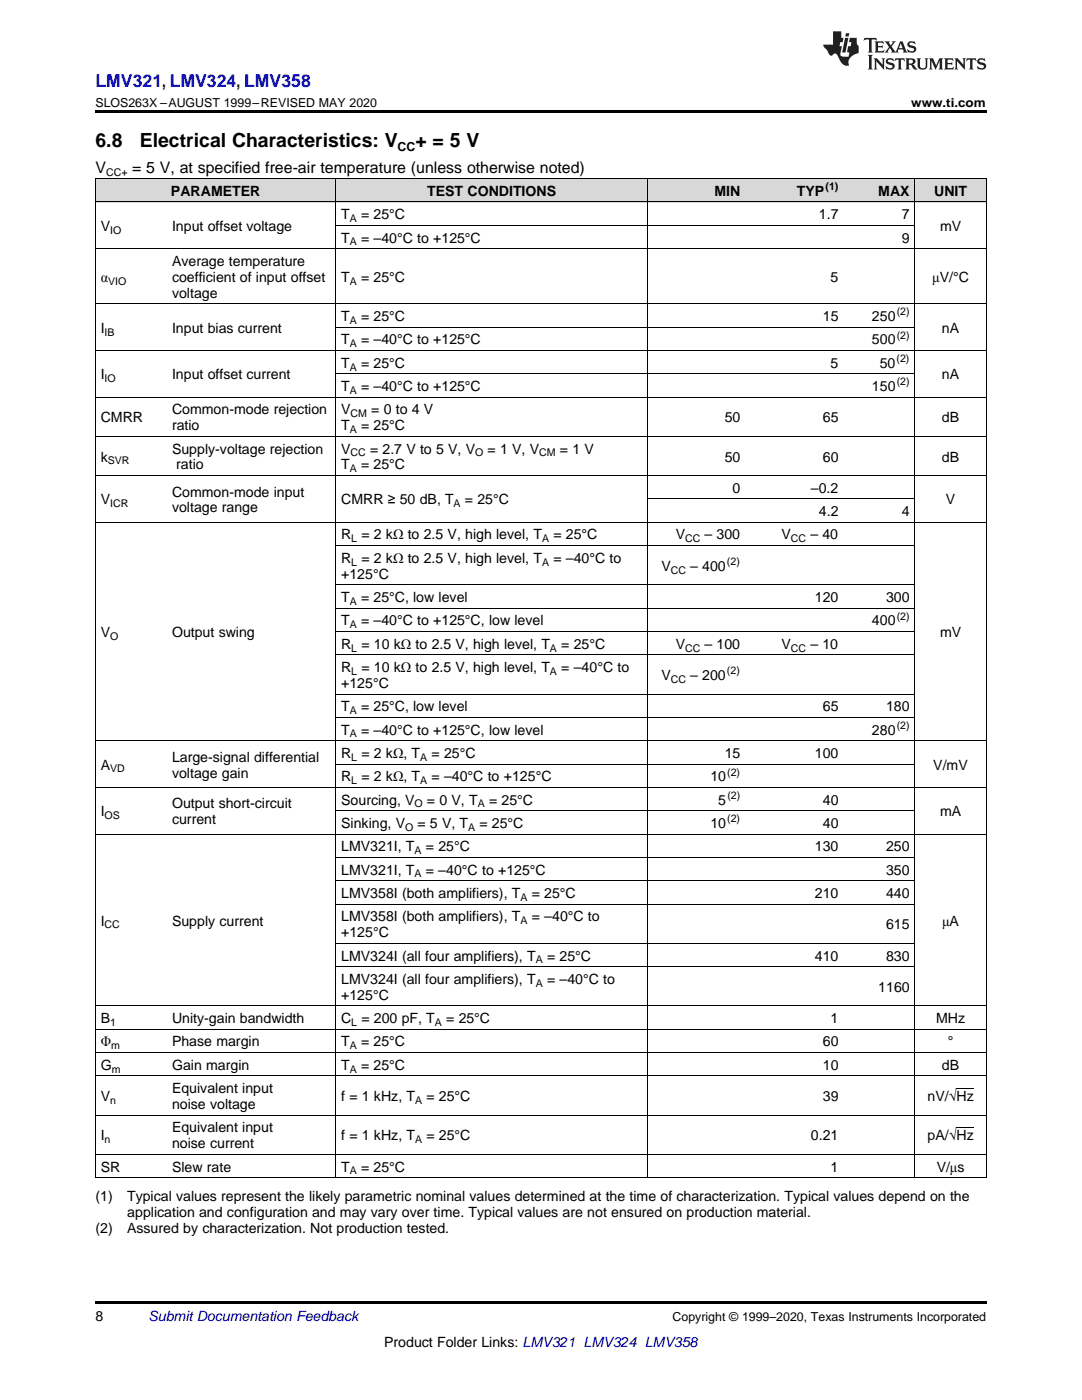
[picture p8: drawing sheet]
<svg xmlns="http://www.w3.org/2000/svg" width="216mm" height="279mm" viewBox="0 0 216 279" stroke-linecap="round" stroke-linejoin="round" font-family="sans-serif">
<defs><g id="words">
<g font-size="3.9">
<text x="19" y="29.3">6.8</text>
<text x="27.9" y="29.3">Electrical Characteristics: V</text>
<text x="82.9" y="29.3">+ = 5 V</text>
</g>
<text font-size="3.5" fill="#00f" x="19" y="17.3">LMV321, LMV324, LMV358</text>
<g font-size="3.2">
<text x="19" y="34.4">V</text>
<text x="26.4" y="34.4">= 5 V, at specified free-air temperature (unless otherwise noted)</text>
</g>
<g font-size="2.8">
<text x="34.1" y="39.1">PARAMETER</text>
<text x="85.2" y="39.1">TEST CONDITIONS</text>
<text x="142.6" y="39.1">MIN</text>
<text x="159" y="39.1">TYP</text>
<text x="175.3" y="39.1">MAX</text>
<text x="186.4" y="39.1">UNIT</text>
<text x="20.1" y="46.1">V</text>
<text x="34.3" y="46.1">Input offset voltage</text>
<text x="68.1" y="43.7">T</text>
<text x="72" y="43.7">= 25°C</text>
<text x="163.4" y="43.7">1.7</text>
<text x="180" y="43.7">7</text>
<text x="187.6" y="46.1">mV</text>
<text x="34.3" y="53.1">Average temperature</text>
<text x="68.1" y="48.4">T</text>
<text x="72" y="48.4">= –40°C to +125°C</text>
<text x="180" y="48.4">9</text>
<text x="20.1" y="56.2">α</text>
<text x="34.3" y="56.2">coefficient of input offset</text>
<text x="34.3" y="59.4">voltage</text>
<text x="68.1" y="56.2">T</text>
<text x="72" y="56.2">= 25°C</text>
<text x="165.7" y="56.2">5</text>
<text x="186" y="56.2">μV/°C</text>
<text x="68.1" y="64.1">T</text>
<text x="72" y="64.1">= 25°C</text>
<text x="164.2" y="64.1">15</text>
<text x="174" y="64.1">250</text>
<text x="20.1" y="66.4">I</text>
<text x="34.3" y="66.4">Input bias current</text>
<text x="68.1" y="68.7">T</text>
<text x="72" y="68.7">= –40°C to +125°C</text>
<text x="174" y="68.7">500</text>
<text x="188" y="66.4">nA</text>
<text x="20.1" y="75.7">I</text>
<text x="34.3" y="75.7">Input offset current</text>
<text x="68.1" y="73.4">T</text>
<text x="72" y="73.4">= 25°C</text>
<text x="165.7" y="73.4">5</text>
<text x="175.5" y="73.4">50</text>
<text x="188" y="75.7">nA</text>
<text x="34.3" y="82.7">Common-mode rejection</text>
<text x="68.1" y="78">T</text>
<text x="68.1" y="82.7">V</text>
<text x="72" y="78">= –40°C to +125°C</text>
<text x="74.1" y="82.7">= 0 to 4 V</text>
<text x="174" y="78">150</text>
<text x="20.1" y="84.3">CMRR</text>
<text x="34.3" y="85.9">ratio</text>
<text x="68.1" y="85.9">T</text>
<text x="72" y="85.9">= 25°C</text>
<text x="144.6" y="84.3">50</text>
<text x="164.2" y="84.3">65</text>
<text x="188" y="84.3">dB</text>
<text x="20.1" y="92.1">k</text>
<text x="34.3" y="90.5">Supply-voltage rejection</text>
<text x="35.2" y="93.7">ratio</text>
<text x="68.1" y="90.5">V</text>
<text x="68.1" y="93.7">T</text>
<text x="72" y="93.7">= 25°C</text>
<text x="73.8" y="90.5">= 2.7 V to 5 V, V</text>
<text x="97.3" y="90.5">= 1 V, V</text>
<text x="111.7" y="90.5">= 1 V</text>
<text x="144.6" y="92.1">50</text>
<text x="164.2" y="92.1">60</text>
<text x="188" y="92.1">dB</text>
<text x="20.1" y="100.7">V</text>
<text x="34.3" y="99.1">Common-mode input</text>
<text x="68.1" y="100.7">CMRR ≥ 50 dB, T</text>
<text x="92.8" y="100.7">= 25°C</text>
<text x="146.2" y="98.4">0</text>
<text x="161.8" y="98.4">–0.2</text>
<text x="188.7" y="100.7">V</text>
<text x="34.3" y="102.3">voltage range</text>
<text x="68.1" y="107.7">R</text>
<text x="72.1" y="107.7">= 2 kΩ to 2.5 V, high level, T</text>
<text x="110.4" y="107.7">= 25°C</text>
<text x="134.8" y="107.7">V</text>
<text x="140.6" y="107.7">– 300</text>
<text x="156" y="107.7">V</text>
<text x="161.7" y="107.7">– 40</text>
<text x="163.4" y="103">4.2</text>
<text x="180" y="103">4</text>
<text x="68.1" y="112.3">R</text>
<text x="72.1" y="112.3">= 2 kΩ to 2.5 V, high level, T</text>
<text x="110.4" y="112.3">= –40°C to</text>
<text x="132" y="113.9">V</text>
<text x="137.7" y="113.9">– 400</text>
<text x="68.1" y="115.5">+125°C</text>
<text x="68.1" y="120.2">T</text>
<text x="68.1" y="124.8">T</text>
<text x="72" y="120.2">= 25°C, low level</text>
<text x="72" y="124.8">= –40°C to +125°C, low level</text>
<text x="162.6" y="120.2">120</text>
<text x="174" y="124.8">400</text>
<text x="176.8" y="120.2">300</text>
<text x="20.1" y="127.1">V</text>
<text x="34.3" y="127.1">Output swing</text>
<text x="68.1" y="129.5">R</text>
<text x="72.1" y="129.5">= 10 kΩ to 2.5 V, high level, T</text>
<text x="112" y="129.5">= 25°C</text>
<text x="134.8" y="129.5">V</text>
<text x="140.6" y="129.5">– 100</text>
<text x="156" y="129.5">V</text>
<text x="161.7" y="129.5">– 10</text>
<text x="187.6" y="127.1">mV</text>
<text x="68.1" y="134.1">R</text>
<text x="68.1" y="137.3">+125°C</text>
<text x="72.1" y="134.1">= 10 kΩ to 2.5 V, high level, T</text>
<text x="112" y="134.1">= –40°C to</text>
<text x="132" y="135.7">V</text>
<text x="137.7" y="135.7">– 200</text>
<text x="68.1" y="142">T</text>
<text x="72" y="142">= 25°C, low level</text>
<text x="164.2" y="142">65</text>
<text x="176.8" y="142">180</text>
<text x="68.1" y="146.6">T</text>
<text x="72" y="146.6">= –40°C to +125°C, low level</text>
<text x="174" y="146.6">280</text>
<text x="20.1" y="153.6">A</text>
<text x="34.3" y="152">Large-signal differential</text>
<text x="34.3" y="155.2">voltage gain</text>
<text x="68.1" y="151.3">R</text>
<text x="68.1" y="155.9">R</text>
<text x="72.1" y="151.3">= 2 kΩ, T</text>
<text x="72.1" y="155.9">= 2 kΩ, T</text>
<text x="86.1" y="151.3">= 25°C</text>
<text x="86.1" y="155.9">= –40°C to +125°C</text>
<text x="141.7" y="155.9">10</text>
<text x="144.6" y="151.3">15</text>
<text x="162.6" y="151.3">100</text>
<text x="186.2" y="153.6">V/mV</text>
<text x="34.3" y="161.3">Output short-circuit</text>
<text x="68.1" y="160.6">Sourcing, V</text>
<text x="85.2" y="160.6">= 0 V, T</text>
<text x="97.6" y="160.6">= 25°C</text>
<text x="143.3" y="160.6">5</text>
<text x="164.2" y="160.6">40</text>
<text x="20.1" y="162.9">I</text>
<text x="34.3" y="164.5">current</text>
<text x="68.1" y="165.2">Sinking, V</text>
<text x="83.3" y="165.2">= 5 V, T</text>
<text x="95.7" y="165.2">= 25°C</text>
<text x="141.7" y="165.2">10</text>
<text x="164.2" y="165.2">40</text>
<text x="187.6" y="162.9">mA</text>
<text x="68.1" y="169.9">LMV321I, T</text>
<text x="85" y="169.9">= 25°C</text>
<text x="162.6" y="169.9">130</text>
<text x="176.8" y="169.9">250</text>
<text x="68.1" y="174.6">LMV321I, T</text>
<text x="68.1" y="179.2">LMV358I (both amplifiers), T</text>
<text x="85" y="174.6">= –40°C to +125°C</text>
<text x="106.1" y="179.2">= 25°C</text>
<text x="162.6" y="179.2">210</text>
<text x="176.8" y="174.6">350</text>
<text x="176.8" y="179.2">440</text>
<text x="20.1" y="184.7">I</text>
<text x="34.3" y="184.7">Supply current</text>
<text x="68.1" y="183.9">LMV358I (both amplifiers), T</text>
<text x="106.1" y="183.9">= –40°C to</text>
<text x="176.8" y="185.5">615</text>
<text x="188" y="184.7">μA</text>
<text x="68.1" y="187">+125°C</text>
<text x="68.1" y="191.7">LMV324I (all four amplifiers), T</text>
<text x="109.1" y="191.7">= 25°C</text>
<text x="162.6" y="191.7">410</text>
<text x="176.8" y="191.7">830</text>
<text x="68.1" y="196.4">LMV324I (all four amplifiers), T</text>
<text x="109.1" y="196.4">= –40°C to</text>
<text x="175.3" y="197.9">1160</text>
<text x="68.1" y="199.5">+125°C</text>
<text x="20.1" y="204.2">B</text>
<text x="20.1" y="208.8">Φ</text>
<text x="34.3" y="204.2">Unity-gain bandwidth</text>
<text x="34.3" y="208.8">Phase margin</text>
<text x="68.1" y="204.2">C</text>
<text x="68.1" y="208.8">T</text>
<text x="72" y="208.8">= 25°C</text>
<text x="72.1" y="204.2">= 200 pF, T</text>
<text x="89" y="204.2">= 25°C</text>
<text x="164.2" y="208.8">60</text>
<text x="165.7" y="204.2">1</text>
<text x="186.8" y="204.2">MHz</text>
<text x="189.1" y="208.8">°</text>
<text x="20.1" y="213.5">G</text>
<text x="34.3" y="213.5">Gain margin</text>
<text x="68.1" y="213.5">T</text>
<text x="72" y="213.5">= 25°C</text>
<text x="164.2" y="213.5">10</text>
<text x="188" y="213.5">dB</text>
<text x="20.1" y="219.7">V</text>
<text x="34.3" y="218.2">Equivalent input</text>
<text x="34.3" y="221.3">noise voltage</text>
<text x="68.1" y="219.7">f = 1 kHz, T</text>
<text x="85.1" y="219.7">= 25°C</text>
<text x="164.2" y="219.7">39</text>
<text x="185.1" y="219.7">nV/√Hz</text>
<text x="20.1" y="227.6">I</text>
<text x="34.3" y="226">Equivalent input</text>
<text x="68.1" y="227.6">f = 1 kHz, T</text>
<text x="85.1" y="227.6">= 25°C</text>
<text x="161.8" y="227.6">0.21</text>
<text x="185.1" y="227.6">pA/√Hz</text>
<text x="20.1" y="233.8">SR</text>
<text x="34.3" y="229.2">noise current</text>
<text x="34.3" y="233.8">Slew rate</text>
<text x="68.1" y="233.8">T</text>
<text x="72" y="233.8">= 25°C</text>
<text x="165.7" y="233.8">1</text>
<text x="186.9" y="233.8">V/μs</text>
<text x="19" y="239.7">(1)</text>
<text x="25.4" y="239.7">Typical values represent the likely parametric nominal values determined at the time of characterization. Typical values depend on the</text>
<text x="25.4" y="242.9">application and configuration and may vary over time. Typical values are not ensured on production material.</text>
<text x="19" y="246">(2)</text>
<text x="25.4" y="246">Assured by characterization. Not production tested.</text>
<text x="19" y="263.6">8</text>
<text x="76.7" y="268.9">Product Folder Links: LMV321 LMV324 LMV358</text>
</g>
<text font-size="2.8" fill="#0000c8" x="29.6" y="263.6">Submit Documentation Feedback</text>
<g font-size="2.5">
<text x="19" y="21.4">SLOS263X –AUGUST 1999–REVISED MAY 2020</text>
<text x="181.8" y="21.4">www.ti.com</text>
<text x="79.3" y="30.1">CC</text>
<text x="134.2" y="263.6">Copyright © 1999–2020, Texas Instruments Incorporated</text>
</g>
<g font-size="2.1">
<text x="21.2" y="35.1">CC+</text>
<text x="164.7" y="38">(1)</text>
<text x="22" y="46.6">IO</text>
<text x="69.8" y="44.3">A</text>
<text x="69.8" y="49">A</text>
<text x="21.6" y="56.8">VIO</text>
<text x="69.8" y="56.8">A</text>
<text x="69.8" y="64.6">A</text>
<text x="178.9" y="62.9">(2)</text>
<text x="20.9" y="67">IB</text>
<text x="69.8" y="69.3">A</text>
<text x="178.9" y="67.6">(2)</text>
<text x="20.9" y="76.3">IO</text>
<text x="69.8" y="73.9">A</text>
<text x="178.9" y="72.2">(2)</text>
<text x="178.9" y="76.9">(2)</text>
<text x="69.8" y="78.6">A</text>
<text x="70" y="83.3">CM</text>
<text x="69.8" y="86.4">A</text>
<text x="21.5" y="92.7">SVR</text>
<text x="69.8" y="94.3">A</text>
<text x="70" y="91.1">CC</text>
<text x="94.8" y="91.1">O</text>
<text x="107.6" y="91.1">CM</text>
<text x="22" y="101.2">ICR</text>
<text x="90.5" y="101.2">A</text>
<text x="70.1" y="108.2">L</text>
<text x="70.1" y="112.9">L</text>
<text x="108.2" y="108.2">A</text>
<text x="108.2" y="112.9">A</text>
<text x="136.7" y="108.2">CC</text>
<text x="145.1" y="112.8">(2)</text>
<text x="157.8" y="108.2">CC</text>
<text x="133.8" y="114.5">CC</text>
<text x="69.8" y="120.7">A</text>
<text x="69.8" y="125.4">A</text>
<text x="178.9" y="123.7">(2)</text>
<text x="22" y="127.7">O</text>
<text x="70.1" y="130">L</text>
<text x="109.7" y="130">A</text>
<text x="136.7" y="130">CC</text>
<text x="157.8" y="130">CC</text>
<text x="70.1" y="134.7">L</text>
<text x="109.7" y="134.7">A</text>
<text x="133.8" y="136.3">CC</text>
<text x="145.1" y="134.6">(2)</text>
<text x="69.8" y="142.5">A</text>
<text x="69.8" y="147.2">A</text>
<text x="178.9" y="145.5">(2)</text>
<text x="22" y="154.2">VD</text>
<text x="70.1" y="151.8">L</text>
<text x="83.9" y="151.8">A</text>
<text x="145.1" y="154.8">(2)</text>
<text x="70.1" y="156.5">L</text>
<text x="82.7" y="161.1">O</text>
<text x="83.9" y="156.5">A</text>
<text x="95.3" y="161.1">A</text>
<text x="145.1" y="159.5">(2)</text>
<text x="20.9" y="163.5">OS</text>
<text x="80.8" y="165.8">O</text>
<text x="93.4" y="165.8">A</text>
<text x="145.1" y="164.1">(2)</text>
<text x="82.7" y="170.5">A</text>
<text x="82.7" y="175.1">A</text>
<text x="103.9" y="179.8">A</text>
<text x="20.9" y="185.3">CC</text>
<text x="103.9" y="184.4">A</text>
<text x="106.9" y="192.3">A</text>
<text x="106.9" y="196.9">A</text>
<text x="22" y="204.8">1</text>
<text x="22.2" y="209.4">m</text>
<text x="69.8" y="209.4">A</text>
<text x="70.1" y="204.8">L</text>
<text x="86.8" y="204.8">A</text>
<text x="22.3" y="214.1">m</text>
<text x="69.8" y="214.1">A</text>
<text x="22" y="220.3">n</text>
<text x="82.8" y="220.3">A</text>
<text x="20.9" y="228.1">n</text>
<text x="82.8" y="228.1">A</text>
<text x="69.8" y="234.4">A</text>
</g>
</g></defs>
<g fill="#d8d8d8">
<path d="M19 35.7h14.3v4.7h-14.3z"/>
<path d="M33.3 35.7h33.7v4.7h-33.7z"/>
<path d="M67 35.7h39.2v4.7h-39.2z"/>
<path d="M106.2 35.7h23.1v4.7h-23.1z"/>
<path d="M129.3 35.7h19.5v4.7h-19.5z"/>
<path d="M148.8 35.7h19.6v4.7h-19.6z"/>
<path d="M168.4 35.7h14.2v4.7h-14.2z"/>
<path d="M182.6 35.7h14.2v4.7h-14.2z"/>
</g>
<path d="M19 22h177.8v.5h-177.8zM19 235.1h.2zM66.9 235.1h.1zM106 235.1h.2zM129.2 235.1h.1zM148.7 235.1h.1zM168.3 235.1h.1zM182.5 235.1h.1zM196.7 235.1h.1zM19 259.7h177.8v.5h-177.8z" fill="#000"/>
<g fill="none" stroke="#000" stroke-width=".2">
<path d="M19 35.6l177.8 .1v199.4M19.1 35.7v199.4M67 35.7v199.4M129.2 35.7v199.4M182.5 35.7v199.4M19 49.6h177.8M19 40.3h177.8M67 45h115.6M19 79.3h177.8M19 69.9h177.8M19 60.6h177.8M67 74.6h115.6"/>
<path d="M67 65.3h115.6M19 94.9h177.8M19 87.1h177.8M129.3 99.6h53.3M19 104.2h177.8M67 116.7h115.6M67 108.9h115.6M67 138.5h115.6M67 130.7h115.6M67 126h115.6M67 121.4h115.6M19 157.1h177.8"/>
<path d="M19 147.8h177.8M67 152.5h115.6M67 143.2h115.6M19 166.5h177.8M67 175.8h115.6M67 171.1h115.6M67 161.8h115.6M67 192.9h115.6M67 188.3h115.6M67 180.4h115.6M19 214.7h177.8M19 210.1h177.8"/>
<path d="M19 205.4h177.8M19 200.7h177.8M19 235h177.8M19 230.4h177.8M19 222.5h177.8"/>
</g>
<g fill="#231f20">
<path d="M172.5 7.6l-.1 .5 .4-.2h.6v.1v2.1l-.2 .4h.9l-.2-.4v-2.1l.1-.1h.5l.5 .2-.2-.5zM174.5 8.3l.2 .3v1.5l-.2 .4h1.8l.2-.6a1.04 1.04 0 0 1-1.3 .2v-.7h.6l.3 .2v-.6l-.3 .2h-.6v-.6l.8-.1 .4 .3-.2-.5zM176.5 8.3l.9 1.1-.9 1.1h.8l-.2-.2 .4-.7 .5 .7-.2 .2h1.5l-.2-.2 .2-.4h.9l.1 .4-.2 .2h1l-.3-.3-.7-1.9h-.5l-.9 2-.8-1 .9-1h-.8l.1 .3-.4 .5-.3-.6 .1-.2zM179.7 8.6l.4 1h-.7zM181.3 8.4a.63 .63 0 0 0-.2 .7 .63 .63 0 0 0 .6 .4l.6 .2 .1 .2a.75 .75 0 0 1-.7 .4 .75 .75 0 0 1-.6-.5l.1 .7 .1-.1a1.11 1.11 0 0 0 1.5-.6 1.13 1.13 0 0 0-1.2-.8l-.1-.4a1.04 1.04 0 0 1 1.2 .2l-.2-.5-.2 .1-.4-.2zM173.2 10.9l.2 .4v2.2l-.2 .4h1l-.3-.4v-2.2l.3-.4zM174.3 11.6l.3 .4v1.5l-.3 .4h.8l-.2-.4v-1.3l1.5 1.7v-1.9l.2-.4h-.7l.2 .4v.9l-1.1-1.3zM177 11.8a.62 .62 0 0 0-.2 .7 .62 .62 0 0 0 .6 .4l.6 .1 .1 .3a.76 .76 0 0 1-.7 .3 .76 .76 0 0 1-.7-.4l.2 .7 .1-.1a1.11 1.11 0 0 0 1.5-.6 1.13 1.13 0 0 0-1.2-.8l-.1-.4a1.04 1.04 0 0 1 1.2 .2l-.2-.6-.2 .1-.5-.1zM178.7 11.6l-.2 .6a.61 .61 0 0 1 .8-.3v1.6l-.2 .4h.9l-.2-.4v-1.6a.63 .63 0 0 1 .7 .3l-.1-.6zM180.6 11.6l.3 .4v1.5l-.3 .4h1l-.2-.2-.1-.8 .6 .2a.76 .76 0 0 0 1.2 .7l-1-1a.58 .58 0 0 0 .6-.5 .58 .58 0 0 0-.5-.6zM181.4 11.9h.1a.45 .45 0 0 1 .5 .1 .45 .45 0 0 1 .1 .5l-.8 .2zM182.9 11.6l.2 .2a2.17 2.17 0 0 0 .3 1.9 .99 .99 0 0 0 1.6-.6v-1.1l.2-.4h-.7l.2 .2a1.92 1.92 0 0 1-.2 1.8 .6 .6 0 0 1-.9-.5v-1.1l.2-.4zM185.4 11.6l.2 .4v1.5l-.2 .4h.7l-.2-.4v-1.4l.8 1.8 .8-1.8v1.4l-.2 .4h.9l-.2-.4v-1.5l.2-.4h-.8l-.6 1.5-.6-1.5zM188.4 11.6l.2 .4v1.5l-.2 .4h1.8l.1-.6a1.04 1.04 0 0 1-1.2 .1v-.6h.5l.4 .2v-.6l-.4 .2h-.5v-.7h.8l.3 .3-.1-.6zM190.5 11.6l.2 .4v1.5l-.2 .4h.7l-.2-.4v-1.3l1.5 1.7v-1.9l.2-.4h-.7l.2 .4v.9l-1.1-1.3zM192.9 11.6l-.1 .6a.61 .61 0 0 1 .7-.3l.1 1.6-.3 .4h1l-.3-.4 .1-1.6a.63 .63 0 0 1 .7 .3l-.1-.6zM195.2 11.8a.62 .62 0 0 0-.2 .7 .62 .62 0 0 0 .6 .4l.6 .1 .1 .3a.76 .76 0 0 1-.7 .3 .76 .76 0 0 1-.6-.4l.1 .7 .1-.1a1.11 1.11 0 0 0 1.6-.6 1.13 1.13 0 0 0-1.3-.8l-.1-.4a1.04 1.04 0 0 1 1.2 .2l-.1-.6-.2 .1-.5-.1z"/>
<path d="M166.2 6.3v2.6h-1.9v.4l.8 .9a.91 .91 0 0 0 1 .8 .56 .56 0 0 1 .5-.3 .56 .56 0 0 1 .5 .3l.4 .8a1.53 1.53 0 0 0 1.9 1.2 1.54 1.54 0 0 1 1-2.1l.9-.3v-1.4a1.52 1.52 0 0 1-.4-1.6h-1.3l-.2 .8h.5l-.2 .8h-.5l-.1 1v.2l.4 .1-.2 .8a1.93 1.93 0 0 1-1.6-.3l.3-1.8h-.5l.2-.8h.4l.2-.8h-.4v-1.3zM168.6 7.6l-.6 2.9h.7l.6-2.9zM168.8 6.6l-.1 .7h.6l.2-.7z"/>
</g>
<path d="M190.9 217.3h3.4M190.9 225.1h3.4" fill="none" stroke="#000" stroke-width=".2"/>
<use href="#words"/>
</svg>
